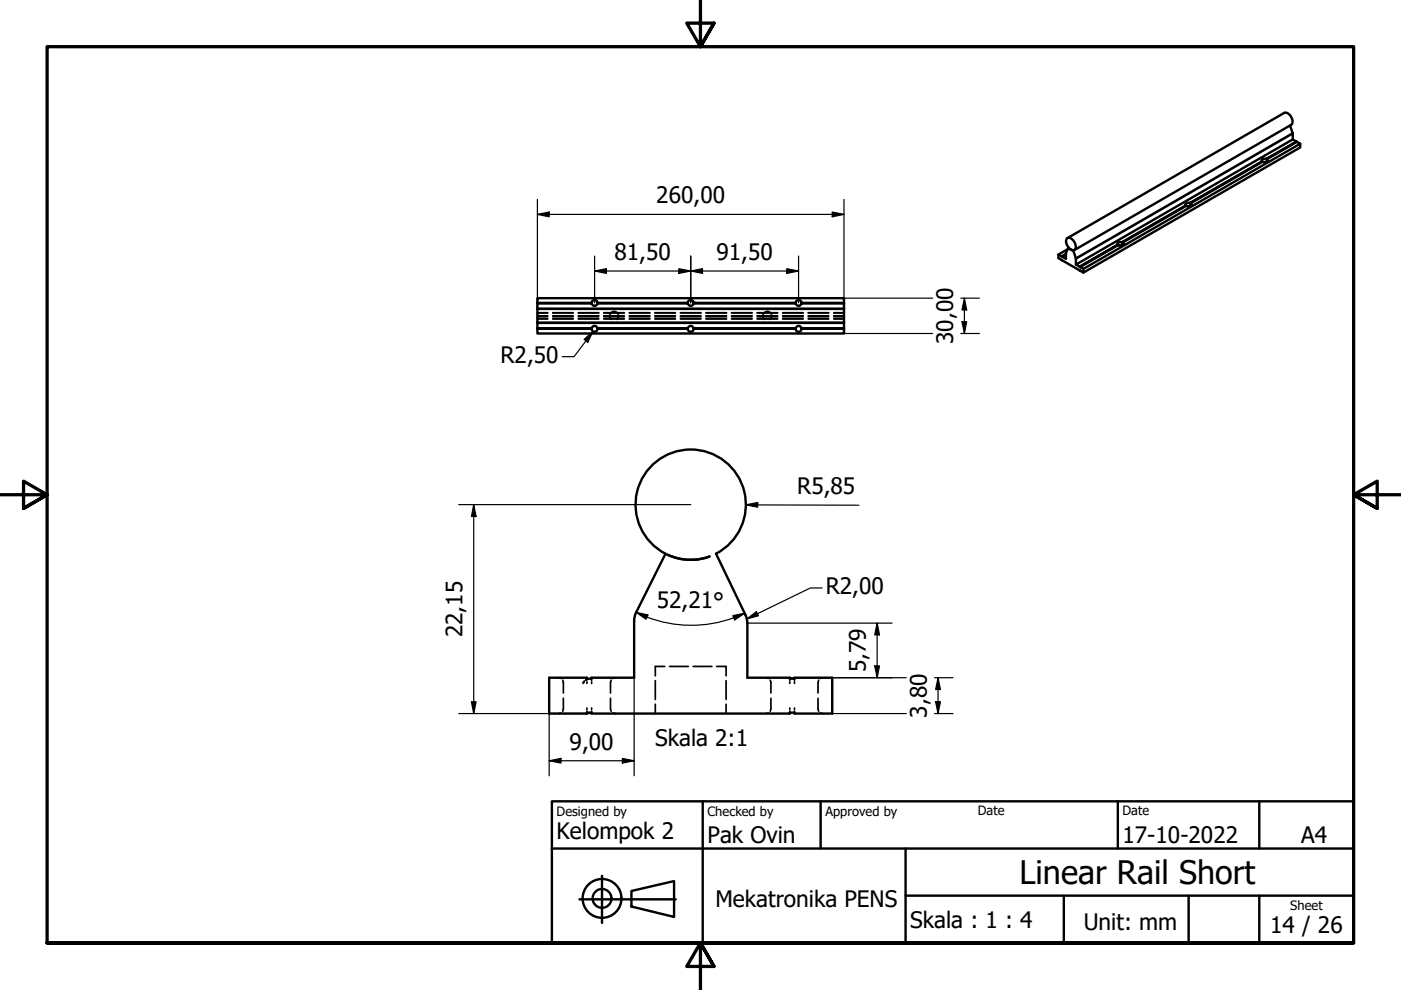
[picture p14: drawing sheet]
<svg xmlns="http://www.w3.org/2000/svg" width="297mm" height="210mm" viewBox="0 0 297 210" stroke-linecap="round" stroke-linejoin="round" font-family="sans-serif">
<defs><g id="words">
<text font-size="6.9" x="216.1" y="187.5">Linear Rail Short</text>
<g font-size="4.8">
<text x="139.1" y="43.1">260,00</text>
<text x="130.3" y="55.1">81,50</text>
<text x="151.9" y="55.1">91,50</text>
<text x="106.1" y="77">R2,50</text>
<text x="202.1" y="73" transform="rotate(-90 202.1 73)">30,00</text>
<text x="169" y="104.7">R5,85</text>
<text x="139.3" y="128.9">52,21°</text>
<text x="175.1" y="126">R2,00</text>
<text x="98" y="135.1" transform="rotate(-90 98 135.1)">22,15</text>
<text x="183.6" y="142.6" transform="rotate(-90 183.6 142.6)">5,79</text>
<text x="196.5" y="152.2" transform="rotate(-90 196.5 152.2)">3,80</text>
<text x="120.8" y="158.9">9,00</text>
<text x="138.9" y="158.1">Skala 2:1</text>
<text x="118" y="177.9">Kelompok 2</text>
<text x="150" y="178.8">Pak Ovin</text>
<text x="238" y="178.8">17-10-2022</text>
<text x="275.9" y="178.7">A4</text>
<text x="151.7" y="192.4">Mekatronika PENS</text>
<text x="193" y="196.7">Skala : 1 : 4</text>
<text x="229.8" y="197.1">Unit: mm</text>
<text x="269.3" y="197.9">14 / 26</text>
</g>
<g font-size="2.7">
<text x="118" y="173">Designed by</text>
<text x="150" y="173">Checked by</text>
<text x="175" y="173">Approved by</text>
<text x="207.3" y="172.9">Date</text>
<text x="238" y="172.9">Date</text>
<text x="273.6" y="193">Sheet</text>
</g>
</g></defs>
<!-- layer: Visible (ISO) -->
<g fill="none" stroke="#000" stroke-width=".51">
<path d="M267.5 34.1l.1 .2M267.5 34.3h.1M267.6 34.3l-15.2 8.7M267.6 34.3l-15.2 8.9M267.9 34.4h.5M268.5 33.8h.1M268.5 34.3v.1M268.6 33.6l-.1 .2M268.6 33.9l6.4-3.8 .7 .4-46 26.5-.7-.4M268.6 33.9h.1M268.8 34.1a.84 .84 0 0 1-1.2 .2M273.5 26.6l.6 1.8v1.2"/>
<path d="M274.9 30l-.8-.4-46 26.5 .9 .5M274.9 30l-6.3 3.7M274.9 30l-6.3 3.6M274.9 30l.1 .1M275.7 30.5v.8l-46 26.5-.8-.5M224.4 54v.7l.7 .4M225.1 55.1l3.8 2.2M225.1 55.1h.1M225.1 54.4h.1M225.2 54.4l.8 .5a2.59 2.59 0 0 1 .6-2.4 1.34 1.34 0 0 1-.2-2.1 1.83 1.83 0 0 1 1.5 2.5l-.4 .2 .6 1.6v1.4M226 54l-.8 .4M226 53.9l-.8 .5"/>
<path d="M226 53.9l-.9 .5M226.3 50.5l46-26.6a1.68 1.68 0 0 1 1.4 2.6l-45.9 26.5M226.4 52.8l-2 1.2 .7 .4M226.6 52.6l.8 .5zM227.1 52.9v.1M228.9 56.6l8.1-4.7zM228.9 57.3h.1M229 56.6h.1M229.7 57v.8M237 51.8v.1M237.3 52h.5M237.9 51.5h.1"/>
<path d="M238 51.3l-.1 .2M238 51.5h.1M238.2 51.8a.88 .88 0 0 1-1.2 .2l-8 4.6M251.4 43.4v.2M251.4 43.6l-13.4 7.7M251.4 43.6h.1M251.5 43.6l-13.5 7.7M251.8 43.7h.4M252.4 43l-.1 .2zM252.4 43.2h.1M252.6 43.4a.87 .87 0 0 1-1.1 .3l-13.5 7.8M113.9 64.2v-1h65v1"/>
<path d="M113.9 69.7v1h65v-1M113.9 69.7h11.5M113.9 69.6h11.6M113.9 64.2h11.5M113.9 64.3h11.6M113.9 64.2v1.3M113.9 68.4v1.3M113.9 68.5h65M113.9 65.5h65M125.4 69.7a.62 .62 0 0 0 .7 .7 .62 .62 0 0 0 .6-.7M125.4 64.3a.62 .62 0 0 1 .7-.7 .62 .62 0 0 1 .6 .7M125.4 64.3a.62 .62 0 0 0 .7 .5 .62 .62 0 0 0 .6-.5"/>
<path d="M125.4 69.6a.62 .62 0 0 1 .7-.5 .62 .62 0 0 1 .6 .5M125.4 69.6v.1M126.7 69.6v.1M126.7 69.6h19.1M126.7 64.3h19.1M126.7 69.7h19.1M126.7 64.2h19.1M145.8 69.7a.62 .62 0 0 0 .6 .7 .62 .62 0 0 0 .7-.7M145.8 69.6a.62 .62 0 0 1 .7-.5 .62 .62 0 0 1 .6 .6M145.8 69.6v.1M147.1 64.1l21.6 .1M147.1 69.7h21.6"/>
<path d="M147.1 69.6h21.6M147.1 64.3h21.6M168.7 69.7a.62 .62 0 0 0 .6 .7 .62 .62 0 0 0 .6-.7M168.7 64.3a.62 .62 0 0 1 .6-.7 .62 .62 0 0 1 .6 .7M168.7 64.3a.62 .62 0 0 0 .6 .5 .62 .62 0 0 0 .6-.5M168.7 69.6a.62 .62 0 0 1 .6-.5 .62 .62 0 0 1 .6 .5M168.7 69.6v.1M169.9 69.6h9M169.9 64.3h9M169.9 69.6v.1M169.9 69.7h9M169.9 64.2h9"/>
<path d="M178.9 65.5h-65v2.9h65M178.9 64.2v5.5M141.4 117.6a11.7 11.7 0 0 0 9 .4 11.7 11.7 0 0 1-9-.4M158.4 132.1l-.3-1.7-6.3-13a11.7 11.7 0 0 0 3.7-17.8 11.7 11.7 0 0 0-18.1 0 11.7 11.7 0 0 0 3.7 17.8l-6.5 13.1-.1 1.1v12.1h-9.1v.2h-1v-.2h-8v7.6h8v-.2h1v.2h42v-.2h1v.2h8v-7.6h-8v.2h-1v-.2h-8.9v-11.6"/>
<circle cx="146.4" cy="64.2" r=".62"/>
</g>
<g fill="#000">
<circle cx="227.1" cy="53" r=".25"/>
<circle cx="237.9" cy="52" r=".25"/>
<circle cx="252.3" cy="43.7" r=".25"/>
<circle cx="147.2" cy="64.2" r=".25"/>
</g>
<!-- layer: Visible Narrow (ISO) -->
<g fill="none" stroke="#000" stroke-width=".36">
<path d="M267.5 34.1a.72 .72 0 0 1 1.3 0M267.5 34.3l-.1-.2a.74 .74 0 0 1 .8-.5 .74 .74 0 0 1 .7 .5l-.5 .3-.8-.1M267.5 34.3h.1M267.8 34.4h.7M268.5 34.3v.1M274 28.2l-45.9 26.5M274.1 28.4l-46 26.5M237 51.8a.72 .72 0 0 1 1.2 0M237 51.9a.31 .31 0 0 1 0-.5 .75 .75 0 0 1 1.3 .4l-.5 .3-.8-.1M237 51.9v.1M237.3 52h.6M237.9 52h.1"/>
<path d="M251.4 43.6l-.1-.2a.8 .8 0 0 1 .6-.5 .8 .8 0 0 1 .8 .3 .71 .71 0 0 1-.5 .6 .71 .71 0 0 1-.7-.1l-.1-.1M251.7 43.7h.6M252.3 43.2l.3 .2M252.3 43.2l-.6-.1-.3 .3"/>
</g>
<g fill="#000">
<circle cx="227.1" cy="52.9" r=".18"/>
<circle cx="252.3" cy="43.7" r=".18"/>
</g>
<!-- layer: Hidden (ISO) -->
<g fill="none" stroke="#000" stroke-width=".36">
<path d="M113.9 67h2.2M113.9 66.3h2.2M113.9 67.6h2.2M113.9 67.5h2.2M113.9 66.4h2.2M117.2 67h4.3M117.2 66.3h4.3M117.2 67.6h4.3M117.2 67.5h4.3M117.2 66.4h4.3M122.6 67h4.3M122.6 66.3h4.3"/>
<path d="M122.6 67.6h4.3M122.6 67.5h4.3M122.6 66.4h4.3M128 67h4.4M128 66.3h4.4M128 67.6h4.4M128 67.5h4.4M128 66.4h4.4M129.6 67.7a.94 .94 0 0 1-.1-1.4 .94 .94 0 0 1 1.4 0 .94 .94 0 0 1-.2 1.4M133.4 67h4.4M133.4 66.3h4.4M133.4 67.6h4.4"/>
<path d="M133.4 67.5h4.4M133.4 66.4h4.4M138.9 67h4.3M138.9 66.3h4.3M138.9 67.6h4.3M138.9 67.5h4.3M138.9 66.4h4.3M144.3 67h4.3M144.3 66.3h4.3M144.3 67.6h4.3M144.3 67.5h4.3M144.3 66.4h4.3"/>
<path d="M147.1 64.2h.1M149.7 67h4.3M149.7 66.3h4.3M149.7 67.6h4.3M149.7 67.5h4.3M149.7 66.4h4.3M155.1 67h4.3M155.1 66.3h4.3M155.1 67.6h4.3M155.1 67.5h4.3M155.1 66.4h4.3M160.5 67h4.4"/>
<path d="M160.5 66.3h4.4M160.5 67.6h4.4M160.5 67.5h4.4M160.5 66.4h4.4M162.1 67.7a.94 .94 0 0 1-.1-1.4 .94 .94 0 0 1 1.4 0 .94 .94 0 0 1-.2 1.4M165.9 67h4.4M165.9 66.3h4.4M165.9 67.6h4.4M165.9 67.5h4.4M165.9 66.4h4.4M171.4 67h4.3M171.4 66.3h4.3"/>
<path d="M171.4 67.6h4.3M171.4 67.5h4.3M171.4 66.4h4.3M176.8 67h2.1M176.8 66.3h2.1M176.8 67.6h2.1M176.8 67.5h2.1M176.8 66.4h2.1M118.4 143.7l.5 .1M118.9 151.2l-.5 .1M119.3 144.2l.1 2.7M119.4 148.1l-.1 2.7"/>
<path d="M123.9 144.4l-.3 .3M123.9 144.6l-.3 .3M124.2 144.2l.2-.3v.3M124.4 143.7l-.2 .4M124.4 144.6v.3M124.4 150.1v.3M124.4 150.8v.3M125.4 143.9v.3M125.4 144.6v.3M125.4 150.1v.3M125.4 150.8v.3M129.4 148.1v2.2l.2 .5"/>
<path d="M129.6 144.2l-.2 .5v2.2M129.9 151.2l.6 .1M130.5 143.7l-.6 .1M138.9 144.3v4M138.9 149.3v2M140.9 141.3h-2v2M141.9 141.3h4M146.9 141.3h4M151.9 141.3h2v2M153.9 144.3v4M153.9 149.3v2M162.4 143.7l.5 .1"/>
<path d="M162.9 151.2l-.5 .1M163.3 144.2l.1 .5v2.2M163.4 148.1v2.2l-.1 .5M167.4 143.9v.3M167.4 144.6v.3M167.4 150.1v.3M167.4 150.8v.3M168.4 143.9v.3M168.4 144.6v.3M168.4 150.1v.3M168.4 150.8v.3M173.4 148.1l.2 2.7"/>
<path d="M173.6 144.2l-.2 2.7M173.9 151.2l.5 .1M174.4 143.7l-.5 .1"/>
</g>
<!-- layer: Border (ISO) -->
<path d="M148.5 -.1v10l-2.9-5h5.8l-2.9 5 2.9-5M0 104.9h10l-5-2.9v5.8l5-2.9-5 2.9M297 104.9h-10l5-2.9v5.8l-5-2.9 5 2.9M10 199.9v-190h277v190h-277h277M151.4 204.9l-2.9-5 2.9 5h-5.8l2.9-5v10" fill="none" stroke="#000" stroke-width=".7"/>
<!-- layer: Title (ISO) -->
<g fill="none" stroke="#000" stroke-width=".51">
<path d="M117 169.9h170v30h-170zM117 179.9h170M149 169.9v30M174 169.9v10M192 179.9v20M237 169.9v10M267 169.9v10M122.9 190.7h20.4M127.6 185.7v10M133.9 188.9l9-2.1v7.6l-9-2.2zM192 189.9h95M225.6 189.9v10"/>
<path d="M252 189.9v10M267 189.9v10"/>
<circle cx="127.6" cy="190.5" r="4.1"/>
<circle cx="127.6" cy="190.5" r="2"/>
</g>
<!-- layer: 0 -->
<path d="M122.9 190.7h20.4" fill="none" stroke="#000" stroke-width=".21"/>
<!-- layer: Dimension (ISO) -->
<g fill="none" stroke="#000" stroke-width=".25">
<path d="M113.9 45.5l2.5-.5v1zM113.9 45.5h65M113.9 42.3v23.2M126.1 57.5l2.5-.5v1zM126.1 57.5h43.2M126.1 54.3v9.9M143.9 57l2.6 .5-2.6 .5zM146.5 57.5l2.4-.5v1zM146.5 54.3v9.9M166.8 57l2.5 .5-2.5 .5zM169.3 54.3v9.9M176.4 45l2.5 .5-2.5 .5z"/>
<path d="M178.9 42.3v23.2M178.9 70.7h18.8M178.9 63.2h18.8M203.7 70.7h3.9M203.7 63.2h3.9M204 68.2h1l-.5 2.5zM204.5 63.2l.5 2.5h-1zM204.5 63.2v7.5M97.3 107h49.2M100.4 107l.5 2.5h-1zM100.4 107v44.3M158.1 107l2.6-.5-.1 1z"/>
<path d="M158.1 107l24 .1M134.9 129.8l2.5 .6-.4 .9zM134.9 129.8l2.3 1M155.4 130.5l2.5-.5-2.1 1.4zM157.9 130a26.2 26.2 0 0 1-20.7 .8M158.5 132.1h30.6M186 132.1l.5 2.5h-1zM186 132.1v11.6M97.3 151.3h28.1M99.9 148.8h1l-.5 2.5zM116.4 151.3v13.2M134.5 143.7v20.8"/>
<path d="M167.4 143.7h24.8M176.4 151.3h15.8M185.5 141.2h1l-.5 2.5zM198.1 151.3h4M198.1 143.7h4M198.4 148.8h1l-.5 2.5zM198.9 143.7l.5 2.5h-1zM198.9 143.7v7.6M116.4 161.3l2.5-.5v1zM116.4 161.3h18.1M132 160.8l2.5 .5-2.5 .5z"/>
</g>
<g fill="#000">
<path d="M113.9 45.5l2.5-.5v1z" fill-rule="evenodd"/>
<path d="M126.1 57.5l2.5-.5v1z" fill-rule="evenodd"/>
<path d="M143.9 57l2.6 .5-2.6 .5z" fill-rule="evenodd"/>
<path d="M146.5 57.5l2.4-.5v1z" fill-rule="evenodd"/>
<path d="M166.8 57l2.5 .5-2.5 .5z" fill-rule="evenodd"/>
<path d="M176.4 45l2.5 .5-2.5 .5z" fill-rule="evenodd"/>
<path d="M204 68.2h1l-.5 2.5z" fill-rule="evenodd"/>
<path d="M204.5 63.2l.5 2.5h-1z" fill-rule="evenodd"/>
<path d="M100.4 107l.5 2.5h-1z" fill-rule="evenodd"/>
<path d="M158.1 107l2.6-.5-.1 1z" fill-rule="evenodd"/>
<path d="M134.9 129.8l2.5 .6-.4 .9z" fill-rule="evenodd"/>
<path d="M155.4 130.5l2.5-.5-2.1 1.4z" fill-rule="evenodd"/>
<path d="M186 132.1l.5 2.5h-1z" fill-rule="evenodd"/>
<path d="M99.9 148.8h1l-.5 2.5z" fill-rule="evenodd"/>
<path d="M185.5 141.2h1l-.5 2.5z" fill-rule="evenodd"/>
<path d="M198.4 148.8h1l-.5 2.5z" fill-rule="evenodd"/>
<path d="M198.9 143.7l.5 2.5h-1z" fill-rule="evenodd"/>
<path d="M116.4 161.3l2.5-.5v1z" fill-rule="evenodd"/>
<path d="M132 160.8l2.5 .5-2.5 .5z" fill-rule="evenodd"/>
</g>
<!-- layer: Symbol (ISO) -->
<path d="M123.8 72l1.9-1.8-1.1 2.4zM125.7 70.2l-4 5.4h-2.5M158.3 131.2l2.1-1.5 .4 .9zM174.3 124.7h-2.5l-13.5 6.5" fill="none" stroke="#000" stroke-width=".25"/>
<g fill="#000">
<path d="M123.8 72l1.9-1.8-1.1 2.4z" fill-rule="evenodd"/>
<path d="M158.3 131.2l2.1-1.5 .4 .9z" fill-rule="evenodd"/>
</g>
<use href="#words"/>
</svg>
